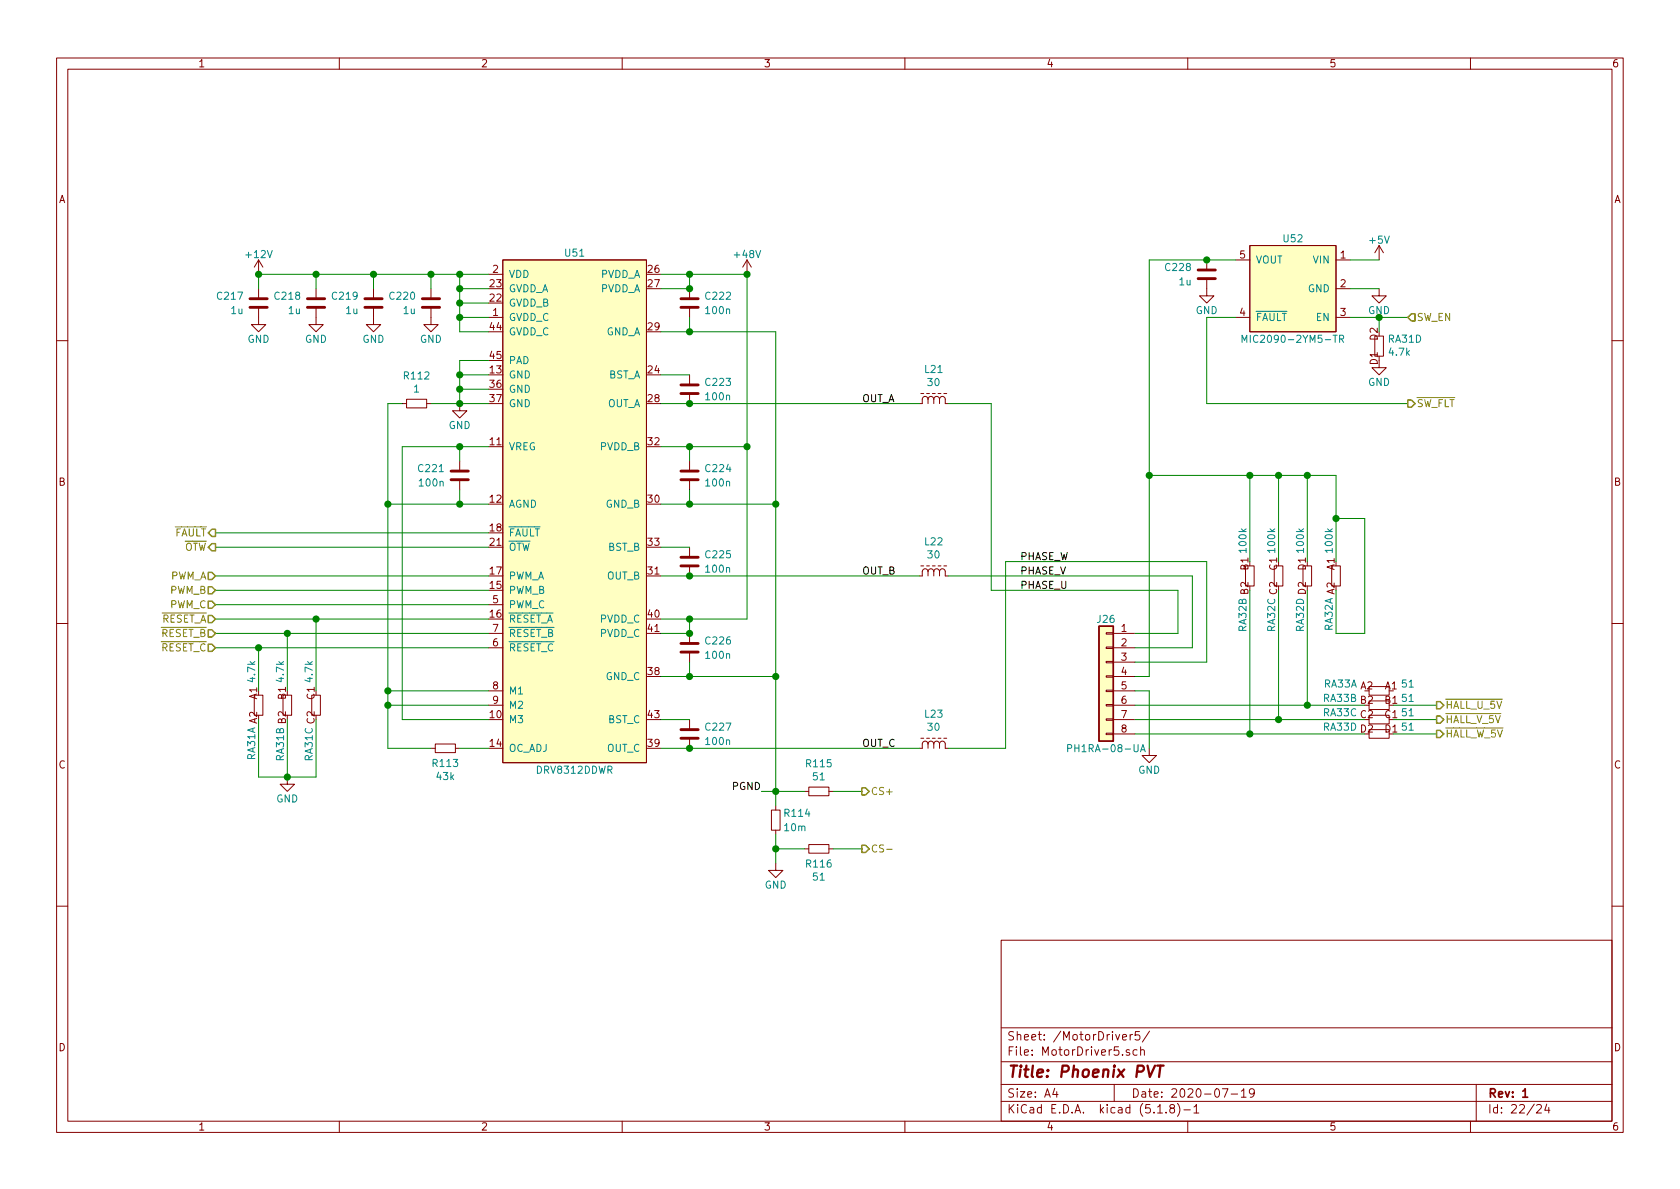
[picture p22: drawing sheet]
<svg xmlns="http://www.w3.org/2000/svg" width="297mm" height="210mm" viewBox="0 0 297 210" stroke-linecap="round" stroke-linejoin="round" font-family="sans-serif">
<defs><g id="words">
<text font-size="2.8" fill="#840000" x="178" y="190.5">Title: Phoenix PVT</text>
<g font-size="2.1" fill="#840000">
<text x="178" y="184">Sheet: /MotorDriver5/</text>
<text x="178" y="186.7">File: MotorDriver5.sch</text>
<text x="178" y="196.9">KiCad E.D.A. kicad (5.1.8)-1</text>
<text x="178" y="194.1">Size: A4</text>
<text x="200" y="194.1">Date: 2020-07-19</text>
<text x="263" y="194.1">Rev: 1</text>
<text x="263" y="196.9">Id: 22/24</text>
</g>
<g font-size="1.8" fill="#840000">
<text x="35" y="11.9">1</text>
<text x="85" y="11.9">2</text>
<text x="135" y="11.9">3</text>
<text x="185" y="11.9">4</text>
<text x="235" y="11.9">5</text>
<text x="285" y="11.9">6</text>
<text x="10.4" y="35.9">A</text>
<text x="285.4" y="35.9">A</text>
<text x="219.2" y="45.7">5</text>
<text x="237" y="45.7">1</text>
<text x="86.7" y="53.3">22</text>
<text x="86.7" y="50.8">23</text>
<text x="87.1" y="48.3">2</text>
<text x="114.6" y="48.3">26</text>
<text x="114.6" y="50.8">27</text>
<text x="237" y="50.8">2</text>
<text x="86.7" y="58.4">44</text>
<text x="87.1" y="55.9">1</text>
<text x="114.6" y="58.4">29</text>
<text x="219.2" y="55.9">4</text>
<text x="237" y="55.9">3</text>
<text x="86.7" y="63.5">45</text>
<text x="243.6" y="64.5" transform="rotate(-90 243.6 64.5)">D1</text>
<text x="243.6" y="60.2" transform="rotate(-90 243.6 60.2)">D2</text>
<text x="86.7" y="66">13</text>
<text x="86.7" y="68.6">36</text>
<text x="86.7" y="71.1">37</text>
<text x="114.6" y="66">24</text>
<text x="114.6" y="71.1">28</text>
<text x="86.7" y="78.7">11</text>
<text x="114.6" y="78.7">32</text>
<text x="10.4" y="85.9">B</text>
<text x="86.7" y="88.9">12</text>
<text x="114.6" y="88.9">30</text>
<text x="285.4" y="85.9">B</text>
<text x="86.7" y="94">18</text>
<text x="86.7" y="101.6">17</text>
<text x="86.7" y="96.5">21</text>
<text x="114.6" y="101.6">31</text>
<text x="114.6" y="96.5">33</text>
<text x="220.7" y="100.8" transform="rotate(-90 220.7 100.8)">B1</text>
<text x="225.8" y="100.8" transform="rotate(-90 225.8 100.8)">C1</text>
<text x="230.9" y="100.8" transform="rotate(-90 230.9 100.8)">D1</text>
<text x="236" y="100.8" transform="rotate(-90 236 100.8)">A1</text>
<text x="86.7" y="104.1">15</text>
<text x="87.1" y="106.7">5</text>
<text x="86.7" y="109.2">16</text>
<text x="87.1" y="111.8">7</text>
<text x="114.6" y="109.2">40</text>
<text x="114.6" y="111.8">41</text>
<text x="198.3" y="111.8">1</text>
<text x="87.1" y="114.3">6</text>
<text x="114.6" y="119.4">38</text>
<text x="198.3" y="114.3">2</text>
<text x="198.3" y="116.8">3</text>
<text x="198.3" y="119.4">4</text>
<text x="45.5" y="123.7" transform="rotate(-90 45.5 123.7)">A1</text>
<text x="50.5" y="123.7" transform="rotate(-90 50.5 123.7)">B1</text>
<text x="55.6" y="123.7" transform="rotate(-90 55.6 123.7)">C1</text>
<text x="87.1" y="121.9">8</text>
<text x="87.1" y="124.5">9</text>
<text x="198.3" y="121.9">5</text>
<text x="198.3" y="124.5">6</text>
<text x="244.9" y="124.5">B1</text>
<text x="244.9" y="121.9">A1</text>
<text x="86.7" y="127">10</text>
<text x="114.6" y="127">43</text>
<text x="198.3" y="127">7</text>
<text x="198.3" y="129.5">8</text>
<text x="244.9" y="127">C1</text>
<text x="244.9" y="129.5">D1</text>
<text x="10.4" y="135.9">C</text>
<text x="86.7" y="132.1">14</text>
<text x="114.6" y="132.1">39</text>
<text x="285.4" y="135.9">C</text>
<text x="10.4" y="185.9">D</text>
<text x="285.4" y="185.9">D</text>
<text x="35" y="199.9">1</text>
<text x="85" y="199.9">2</text>
<text x="135" y="199.9">3</text>
<text x="185" y="199.9">4</text>
<text x="235" y="199.9">5</text>
<text x="285" y="199.9">6</text>
</g>
<g font-size="1.8" fill="#008484">
<text x="43.6" y="45.6">+12V</text>
<text x="100" y="45.4">U51</text>
<text x="130" y="45.6">+48V</text>
<text x="206.2" y="47.9">C228</text>
<text x="222" y="46.6">VOUT</text>
<text x="227" y="42.8">U52</text>
<text x="232.3" y="46.6">VIN</text>
<text x="242.2" y="43.1">+5V</text>
<text x="38.5" y="53">C217</text>
<text x="48.7" y="53">C218</text>
<text x="58.9" y="53">C219</text>
<text x="69" y="53">C220</text>
<text x="89.9" y="49.1">VDD</text>
<text x="89.9" y="51.7">GVDD_A</text>
<text x="106.1" y="49.1">PVDD_A</text>
<text x="106.1" y="51.7">PVDD_A</text>
<text x="124.9" y="53">C222</text>
<text x="208.5" y="50.5">1u</text>
<text x="231.3" y="51.7">GND</text>
<text x="40.9" y="55.5">1u</text>
<text x="51.1" y="55.5">1u</text>
<text x="61.2" y="55.5">1u</text>
<text x="71.4" y="55.5">1u</text>
<text x="89.9" y="56.8">GVDD_C</text>
<text x="89.9" y="54.2">GVDD_B</text>
<text x="89.9" y="59.3">GVDD_C</text>
<text x="107.1" y="59.3">GND_A</text>
<text x="124.9" y="55.5">100n</text>
<text x="211.4" y="55.5">GND</text>
<text x="222" y="56.8">FAULT</text>
<text x="232.7" y="56.8">EN</text>
<text x="241.9" y="55.5">GND</text>
<text x="43.8" y="60.6">GND</text>
<text x="53.9" y="60.6">GND</text>
<text x="64.1" y="60.6">GND</text>
<text x="74.2" y="60.6">GND</text>
<text x="89.9" y="64.4">PAD</text>
<text x="163.6" y="66">L21</text>
<text x="220.9" y="60.6">MIC2090-2YM5-TR</text>
<text x="245.5" y="60.6">RA31D</text>
<text x="245.7" y="62.9">4.7k</text>
<text x="71.6" y="67.1">R112</text>
<text x="73.2" y="69.4">1</text>
<text x="89.9" y="66.9">GND</text>
<text x="89.9" y="69.5">GND</text>
<text x="107.5" y="66.9">BST_A</text>
<text x="124.9" y="68.2">C223</text>
<text x="124.9" y="70.8">100n</text>
<text x="164.1" y="68.3">30</text>
<text x="241.9" y="68.2">GND</text>
<text x="79.3" y="75.9">GND</text>
<text x="89.9" y="72">GND</text>
<text x="107.3" y="72">OUT_A</text>
<text x="74.1" y="83.5">C221</text>
<text x="89.9" y="79.6">VREG</text>
<text x="106.1" y="79.6">PVDD_B</text>
<text x="124.9" y="83.5">C224</text>
<text x="74.3" y="86">100n</text>
<text x="89.9" y="89.8">AGND</text>
<text x="107.1" y="89.8">GND_B</text>
<text x="124.9" y="86">100n</text>
<text x="89.9" y="94.9">FAULT</text>
<text x="89.9" y="97.4">OTW</text>
<text x="107.5" y="97.4">BST_B</text>
<text x="124.9" y="98.7">C225</text>
<text x="124.9" y="101.3">100n</text>
<text x="163.6" y="96.4">L22</text>
<text x="164.1" y="98.7">30</text>
<text x="220.4" y="97.6" transform="rotate(-90 220.4 97.6)">100k</text>
<text x="225.5" y="97.6" transform="rotate(-90 225.5 97.6)">100k</text>
<text x="230.6" y="97.6" transform="rotate(-90 230.6 97.6)">100k</text>
<text x="235.6" y="97.6" transform="rotate(-90 235.6 97.6)">100k</text>
<text x="89.9" y="105">PWM_B</text>
<text x="89.9" y="102.5">PWM_A</text>
<text x="89.9" y="107.6">PWM_C</text>
<text x="107.3" y="102.5">OUT_B</text>
<text x="89.9" y="110.1">RESET_A</text>
<text x="89.9" y="112.6">RESET_B</text>
<text x="106.1" y="110.1">PVDD_C</text>
<text x="106.1" y="112.6">PVDD_C</text>
<text x="124.9" y="114">C226</text>
<text x="194.1" y="110.2">J26</text>
<text x="220.4" y="111.7" transform="rotate(-90 220.4 111.7)">RA32B B2</text>
<text x="225.5" y="111.7" transform="rotate(-90 225.5 111.7)">RA32C C2</text>
<text x="230.6" y="111.7" transform="rotate(-90 230.6 111.7)">RA32D D2</text>
<text x="235.6" y="111.6" transform="rotate(-90 235.6 111.6)">RA32A A2</text>
<text x="89.9" y="115.2">RESET_C</text>
<text x="124.9" y="116.5">100n</text>
<text x="45.1" y="120.5" transform="rotate(-90 45.1 120.5)">4.7k</text>
<text x="50.2" y="120.5" transform="rotate(-90 50.2 120.5)">4.7k</text>
<text x="55.3" y="120.5" transform="rotate(-90 55.3 120.5)">4.7k</text>
<text x="89.9" y="122.8">M1</text>
<text x="89.9" y="125.3">M2</text>
<text x="107.1" y="120.3">GND_C</text>
<text x="234" y="124.1">RA33B B2</text>
<text x="234.1" y="121.6">RA33A A2</text>
<text x="248" y="124.1">51</text>
<text x="248" y="121.6">51</text>
<text x="89.9" y="127.9">M3</text>
<text x="107.5" y="127.9">BST_C</text>
<text x="124.9" y="129.2">C227</text>
<text x="124.9" y="131.7">100n</text>
<text x="163.6" y="126.9">L23</text>
<text x="164.1" y="129.2">30</text>
<text x="234" y="126.7">RA33C C2</text>
<text x="234" y="129.2">RA33D D2</text>
<text x="248" y="126.7">51</text>
<text x="248" y="129.2">51</text>
<text x="45.1" y="134.4" transform="rotate(-90 45.1 134.4)">RA31A A2</text>
<text x="50.2" y="134.5" transform="rotate(-90 50.2 134.5)">RA31B B2</text>
<text x="55.3" y="134.5" transform="rotate(-90 55.3 134.5)">RA31C C2</text>
<text x="76.6" y="135.6">R113</text>
<text x="77.3" y="137.9">43k</text>
<text x="89.9" y="133">OC_ADJ</text>
<text x="95" y="136.8">DRV8312DDWR</text>
<text x="107.3" y="133">OUT_C</text>
<text x="142.7" y="135.7">R115</text>
<text x="143.8" y="138">51</text>
<text x="189.7" y="133">PH1RA-08-UA</text>
<text x="201.2" y="136.8">GND</text>
<text x="48.8" y="141.9">GND</text>
<text x="138.8" y="147">10m</text>
<text x="138.8" y="144.4">R114</text>
<text x="142.7" y="153.4">R116</text>
<text x="143.8" y="155.7">51</text>
<text x="135.2" y="157.1">GND</text>
</g>
<g font-size="1.8" fill="#848400">
<text x="250.4" y="56.8">SW_EN</text>
<text x="250.4" y="72">SW_FLT</text>
<text x="30.8" y="94.9">FAULT</text>
<text x="32.5" y="97.4">OTW</text>
<text x="30" y="102.5">PWM_A</text>
<text x="30" y="107.6">PWM_C</text>
<text x="30" y="105">PWM_B</text>
<text x="28.4" y="112.6">RESET_B</text>
<text x="28.4" y="110.1">RESET_A</text>
<text x="28.4" y="115.2">RESET_C</text>
<text x="255.5" y="125.3">HALL_U_5V</text>
<text x="255.5" y="127.9">HALL_V_5V</text>
<text x="255.5" y="130.4">HALL_W_5V</text>
<text x="153.9" y="140.6">CS+</text>
<text x="153.9" y="150.7">CS-</text>
</g>
<g font-size="1.8">
<text x="152.4" y="71.1">OUT_A</text>
<text x="152.4" y="101.6">OUT_B</text>
<text x="180.3" y="99.1">PHASE_W</text>
<text x="180.3" y="101.6">PHASE_V</text>
<text x="180.3" y="104.1">PHASE_U</text>
<text x="152.4" y="132.1">OUT_C</text>
<text x="129.5" y="139.7">PGND</text>
</g>
</g></defs>
<g fill="none" stroke="#840000" stroke-width=".18">
<path d="M10 10.3h277v189.9h-277zM12 12.2h273v186.1h-273zM60 10.3v1.9M110 10.3v1.9M160 10.3v1.9M210 10.3v1.9M260 10.3v1.9M45.7 54.4v3h1.3l-1.3 1.3-1.3-1.3h1.3M45.7 46v2.5M45.7 51v1.8M45.7 46l-.7 1.2M45.7 46l.8 1.2"/>
<path d="M55.9 54.4v3h1.2l-1.2 1.3-1.3-1.3h1.3M55.9 51v1.8M66 54.4v3h1.3l-1.3 1.3-1.2-1.3h1.2M66 51v1.8M76.2 54.4v3h1.3l-1.3 1.3-1.3-1.3h1.3M76.2 51v1.8M86.4 56.1h2.5M86.4 48.5h2.5M88.9 46h25.4v88.9h-25.4zM121.9 51v1.8M121.9 54.4v1.7M132.1 46l-.8 1.2"/>
<path d="M132.1 46v2.5M132.1 46l.7 1.2M213.4 49.3v3h1.2l-1.2 1.3-1.3-1.3h1.3M213.4 46v1.7M218.4 46h2.6M218.4 56.1h2.6M221 43.4h15.2v15.3h-15.2zM236.2 46h2.6M236.2 51h2.6M236.2 56.1h2.6M243.1 59.4h1.5v3.6h-1.5zM243.8 51v1.3h1.3l-1.3 1.3-1.2-1.3h1.2"/>
<path d="M243.8 43.4l-.7 1.3M243.8 43.4v2.6M243.8 43.4l.8 1.3M10 60.2h2M71.1 71.4h.8M71.9 70.6h3.5v1.5h-3.5zM75.4 71.4h.8M81.3 71.4v1.2h1.2l-1.2 1.3-1.3-1.3h1.3M121.9 66.3v1.8M121.9 69.6v1.8M162.8 69.6h.5M163.8 69.6h.5"/>
<path d="M164.1 70.6l.1-.3 .3-.2 .4 .1 .2 .4M164.1 70.6l-.2-.4-.5-.1-.3 .3v1h-.5M164.1 70.6v.8M164.8 69.6h.6M165.1 70.6l.1-.3 .3-.2 .4 .1 .2 .4M165.1 70.6v.8M165.9 69.6h.5M166.1 70.6l.2-.4 .5-.1 .3 .4v.9h.5M166.1 70.6v.8M166.9 69.6h.5M243.8 63.7v1.3h1.3l-1.3 1.3-1.2-1.3h1.2M285 60.2h2"/>
<path d="M81.3 81.5v1.8M81.3 84.8v1.8M121.9 81.5v1.8M121.9 84.8v1.8M121.9 96.8v1.7M10 110.3h2M86.4 112h2.5M86.4 114.5h2.5M86.4 106.9h2.5M121.9 100.1v1.7M121.9 112v1.8M121.9 115.3v1.8"/>
<path d="M162.8 100.1h.5M163.8 100.1h.5M164.1 101.1l.1-.3 .3-.2 .4 .1 .2 .4M164.1 101.1l-.2-.4-.5-.1-.3 .3v.9h-.5M164.1 101.1v.7M164.8 100.1h.6M165.1 101.1l.1-.3 .3-.2 .4 .1 .2 .4M165.1 101.1v.7M165.9 100.1h.5M166.1 101.1l.2-.4 .5-.1 .3 .4v.8h.5M166.1 101.1v.7M166.9 100.1h.5"/>
<path d="M195.6 117h1.2v.2h-1.2zM195.6 114.4h1.2v.3h-1.2zM195.6 111.9h1.2v.2h-1.2zM195.6 119.5h1.2v.3h-1.2zM196.8 112h3.9M196.8 114.5h3.9M196.8 117.1h3.9M196.8 119.6h3.9M220.2 100.1h1.5v3.5h-1.5zM225.3 100.1h1.5v3.5h-1.5zM230.4 100.1h1.5v3.5h-1.5zM235.5 100.1h1.5v3.5h-1.5z"/>
<path d="M285 110.3h2M45 122.9h1.5v3.6h-1.5zM50 122.9h1.6v3.6h-1.6zM50.8 137.4v1.3h1.3l-1.3 1.2-1.3-1.2h1.3M55.1 122.9h1.5v3.6h-1.5zM76.2 132.3h.8M77 131.6h3.5v1.5h-3.5zM80.5 132.3h.8M86.4 122.2h2.5M86.4 124.7h2.5M121.9 127.2v1.8M121.9 130.6v1.7"/>
<path d="M142.2 139.9h.8M143 139.2h3.6v1.5h-3.6zM146.6 139.9h.7M162.8 130.6h.5M163.8 130.6h.5M164.1 131.6l.1-.4 .3-.1 .4 .1 .2 .4M164.1 131.6l-.2-.4-.5-.1-.3 .3v.9h-.5M164.1 131.6v.7M164.8 130.6h.6M165.1 131.6l.1-.4 .3-.1 .4 .1 .2 .4M165.1 131.6v.7M165.9 130.6h.5"/>
<path d="M166.1 131.6l.2-.4 .5-.1 .3 .4v.8h.5M166.1 131.6v.7M166.9 130.6h.5M195.6 124.6h1.2v.2h-1.2zM195.6 127.1h1.2v.3h-1.2zM195.6 129.7h1.2v.2h-1.2zM195.6 122h1.2v.3h-1.2zM196.8 122.2h3.9M196.8 124.7h3.9M196.8 127.2h3.9M196.8 129.8h3.9M203.2 132.3v1.3h-1.3l1.3 1.3 1.3-1.3h-1.3"/>
<path d="M242.1 123.9h3.5v1.6h-3.5zM242.1 126.5h3.5v1.5h-3.5zM242.1 121.4h3.5v1.5h-3.5zM242.1 129h3.5v1.6h-3.5zM136.4 143.3h1.5v3.5h-1.5zM137.2 152.6v1.3h1.2l-1.2 1.3-1.3-1.3h1.3M137.2 142.5v.8M137.2 146.8v.8M142.2 150.1h.8M143 149.3h3.6v1.6h-3.6zM146.6 150.1h.7M10 160.2h2"/>
<path d="M177 166.3h108v32h-108zM285 160.2h2M60 198.3v1.9M110 198.3v1.9M160 198.3v1.9M177 194.8h108M177 191.8h108M177 187.8h108M177 181.8h108M186.5 192.5l-.4 1h1M186.8 193v1M197 191.8v3"/>
<path d="M198.5 183.4l.7-.1-.1-.3-.4-.1-.2 .2 .1 .7h.5M199.7 185.7a.37 .37 0 0 0-.6 .1l.1 .2 .5 .2 .1 .1-.3 .3-.4-.1M199.8 182.9v1M200.3 182.9l-.5 .3M201 185.7l-.4-.1-.3 .3 .1 .6 .2 .1 .4-.1M201.5 182.4h-.7l-.1 .7 .2-.1 .5 .1 .1 .2v.5l-.2 .1-.6-.1M201.7 185.7h.1a.37 .37 0 0 1 .5 .1v.8M201.7 185.1v1.5M203.3 182.3l-1.3 2M204.7 196.8h.8M206.2 196.7v.1M207.1 196l-.3-.3 .2-.3a.48 .48 0 0 1 .6 .1l-.1 .4a.52 .52 0 0 0-.6 .2 .52 .52 0 0 0 .1 .6l.4 .1 .2-.1 .1-.4-.3-.3"/>
<path d="M208.2 195.1a1.71 1.71 0 0 1 0 2.3M209.3 196.3h1.2M210 198.3v1.9M211.1 195.8l.4-.5v1.5M211.1 196.8h.9M216.1 192.5h1l-.6 1.5M217.7 193.5h1.1M219.5 193l.4-.5v1.5M219.5 194h.8M221.8 193.2l-.3 .3h-.3l-.3-.3v-.4l.2-.2 .4-.1 .2 .2a1.13 1.13 0 0 1-.2 1.2l-.4 .1M260 198.3v1.9M261 191.8v6.5"/>
<path d="M271.7 195.5l.2-.2h.4l.2 .5-.9 1h.9M273.5 195.2l-.4 1.1h.9M273.8 195.8v1"/>
</g>
<path d="M269.2 193l.5-.5v1.5M269.2 194h.9" fill="none" stroke="#840000" stroke-width=".3"/>
<path d="M202.9 188.4l.4 2 .9-2M204.6 188.4h1.1M205.2 188.4l-.3 2" fill="none" stroke="#840000" stroke-width=".41"/>
<g fill="#ffffc2" stroke="#ffffc2" stroke-width=".18">
<path d="M221 43.4h15.2v15.3h-15.2z"/>
<path d="M194.3 110.7h2.5v20.4h-2.5z"/>
<path d="M88.9 46h25.4v88.9h-25.4z"/>
</g>
<path d="M236.9 59.9h.6v-.5l-.2-.1h-.4v1.2M237.2 59.9l.4 .6M219.6 60.5v-1.2l.4 .9 .4-.9v1.2M188.8 132.3h.6v-.5l-.1-.1h-.5v1.2M201.7 132.9l.4-1.2 .4 1.2M201.8 132.6h.6" fill="none" stroke="#008484" stroke-width=".18"/>
<g fill="none" stroke="#840000" stroke-width=".51">
<path d="M44.2 54.4h3M44.2 52.8h3M54.4 54.4h3M54.4 52.8h3M64.5 54.4h3.1M64.5 52.8h3.1M74.7 54.4h3M74.7 52.8h3M120.4 54.4h3M120.4 52.8h3M211.8 49.3h3.1M211.8 47.7h3.1"/>
<path d="M120.4 69.6h3M120.4 68.1h3M79.8 84.8h3M79.8 83.3h3M120.4 84.8h3M120.4 83.3h3M120.4 98.5h3M120.4 115.3h3M120.4 113.8h3M120.4 100.1h3M120.4 130.6h3M120.4 129h3"/>
</g>
<path d="M194.3 110.7h2.5v20.4h-2.5z" fill="none" stroke="#840000" stroke-width=".25"/>
<g fill="none" stroke="#008400" stroke-width=".18">
<path d="M55.9 48.5v2.5M66 48.5v2.5M76.2 48.5v2.5M81.3 51h5.1M81.3 56.1h5.1M81.3 48.5v10.2h5.1M81.3 53.6h5.1M86.4 48.5h-40.7v2.5M116.8 58.7h20.4v83.8M116.8 48.5h15.3v61h-15.3M121.9 48.5v2.5h-5.1M121.9 56.1v2.6"/>
<path d="M218.4 56.1h-5v15.3h35.5M218.4 46h-15.2v73.6h-2.5M238.8 51h5M238.8 56.1h10.1M238.8 46h5M243.8 56.1v2.6M71.1 71.4h-2.5v60.9h7.6M76.2 71.4h10.2M81.3 68.8h5.1M81.3 79v2.5M81.3 66.3h5.1M86.4 79h-15.3v48.2h15.3"/>
<path d="M86.4 63.7h-5.1v7.7M116.8 71.4h45.8M116.8 79h15.3M116.8 66.3h5.1M121.9 79v2.5M167.6 71.4h7.7v33h33v7.6h-7.6M38.1 94.2h48.3M38.1 96.8h48.3M68.6 89.1h17.8M81.3 86.6v2.5M116.8 89.1h20.4M116.8 96.8h5.1"/>
<path d="M121.9 86.6v2.5M203.2 84.1h33v15.2M221 84.1v15.2M226.1 84.1v15.2M231.1 84.1v15.2M236.2 91.7h5.1v20.3h-5.1v-7.6M38.1 112h48.3M38.1 101.8h48.3M38.1 104.4h48.3M38.1 106.9h48.3M38.1 109.5h48.3M38.1 114.5h48.3"/>
<path d="M45.7 114.5v7.7M50.8 112v10.2M55.9 109.5v12.7M116.8 119.6h20.4M116.8 101.8h45.8M121.9 109.5v2.5h-5.1M121.9 117.1v2.5M167.6 101.8h43.2v12.7h-10.1M200.7 117.1h12.7v-17.8h-35.6v33h-10.2M221 104.4v25.4M226.1 104.4v22.8M231.1 104.4v20.3"/>
<path d="M45.7 127.2v10.2h10.2v-10.2M50.8 127.2v10.2M68.6 124.7h17.8M68.6 122.2h17.8M81.3 132.3h5.1M116.8 127.2h5.1M116.8 132.3h45.8M134.6 139.9h7.6M147.3 139.9h5.1M200.7 122.2h2.5v10.1M200.7 124.7h40.6M200.7 127.2h40.6"/>
<path d="M200.7 129.8h40.6M246.4 124.7h7.6M246.4 127.2h7.6M246.4 129.8h7.6M137.2 147.6v5M137.2 150.1h5M147.3 150.1h5.1"/>
</g>
<g fill="none" stroke="#848400" stroke-width=".25">
<path d="M249.6 55.5h.6v1.3h-.6l-.7-.7zM248.9 70.7h.7l.6 .7-.6 .6h-.7zM37.5 93.6h.6v1.3h-.6l-.7-.7zM37.5 96.1h.6v1.3h-.6l-.7-.6zM36.8 101.2h.7l.6 .6-.6 .7h-.7zM36.8 113.9h.7l.6 .6-.6 .7h-.7zM36.8 111.4h.7l.6 .6-.6 .6h-.7zM36.8 108.8h.7l.6 .7-.6 .6h-.7zM36.8 106.3h.7l.6 .6-.6 .7h-.7zM36.8 103.8h.7l.6 .6-.6 .6h-.7zM152.4 139.3h.6l.7 .6-.7 .7h-.6zM254 126.6h.6l.7 .6-.7 .7h-.6z"/>
<path d="M254 124.1h.6l.7 .6-.7 .6h-.6zM254 129.2h.6l.7 .6-.7 .6h-.6zM152.4 149.5h.6l.7 .6-.7 .6h-.6z"/>
</g>
<path d="M156.8 150.2h.9" fill="none" stroke="#848400" stroke-width=".18"/>
<g fill="#008400" stroke="#008400" stroke-width=".25">
<circle cx="137.2" cy="150.1" r=".51"/>
<circle cx="50.8" cy="137.4" r=".51"/>
<circle cx="55.9" cy="109.5" r=".51"/>
<circle cx="121.9" cy="101.8" r=".51"/>
<circle cx="121.9" cy="71.4" r=".51"/>
<circle cx="68.6" cy="122.2" r=".51"/>
<circle cx="137.2" cy="139.9" r=".51"/>
<circle cx="121.9" cy="79" r=".51"/>
<circle cx="132.1" cy="48.5" r=".51"/>
<circle cx="81.3" cy="79" r=".51"/>
<circle cx="132.1" cy="79" r=".51"/>
<circle cx="50.8" cy="112" r=".51"/>
<circle cx="137.2" cy="89.1" r=".51"/>
<circle cx="45.7" cy="114.5" r=".51"/>
<circle cx="121.9" cy="89.1" r=".51"/>
<circle cx="121.9" cy="109.5" r=".51"/>
<circle cx="137.2" cy="119.6" r=".51"/>
<circle cx="121.9" cy="119.6" r=".51"/>
<circle cx="121.9" cy="58.7" r=".51"/>
<circle cx="236.2" cy="91.7" r=".51"/>
<circle cx="121.9" cy="132.3" r=".51"/>
<circle cx="81.3" cy="51" r=".51"/>
<circle cx="55.9" cy="48.5" r=".51"/>
<circle cx="81.3" cy="48.5" r=".51"/>
<circle cx="66" cy="48.5" r=".51"/>
<circle cx="76.2" cy="48.5" r=".51"/>
<circle cx="221" cy="129.8" r=".51"/>
<circle cx="81.3" cy="56.1" r=".51"/>
<circle cx="226.1" cy="127.2" r=".51"/>
<circle cx="231.1" cy="124.7" r=".51"/>
<circle cx="81.3" cy="53.6" r=".51"/>
<circle cx="203.2" cy="84.1" r=".51"/>
<circle cx="213.4" cy="46" r=".51"/>
<circle cx="221" cy="84.1" r=".51"/>
<circle cx="68.6" cy="124.7" r=".51"/>
<circle cx="243.8" cy="56.1" r=".51"/>
<circle cx="226.1" cy="84.1" r=".51"/>
<circle cx="81.3" cy="66.3" r=".51"/>
<circle cx="81.3" cy="68.8" r=".51"/>
<circle cx="231.1" cy="84.1" r=".51"/>
<circle cx="81.3" cy="71.4" r=".51"/>
<circle cx="121.9" cy="112" r=".51"/>
<circle cx="81.3" cy="89.1" r=".51"/>
<circle cx="121.9" cy="51" r=".51"/>
<circle cx="121.9" cy="48.5" r=".51"/>
<circle cx="45.7" cy="48.5" r=".51"/>
<circle cx="68.6" cy="89.1" r=".51"/>
</g>
<use href="#words"/>
</svg>
